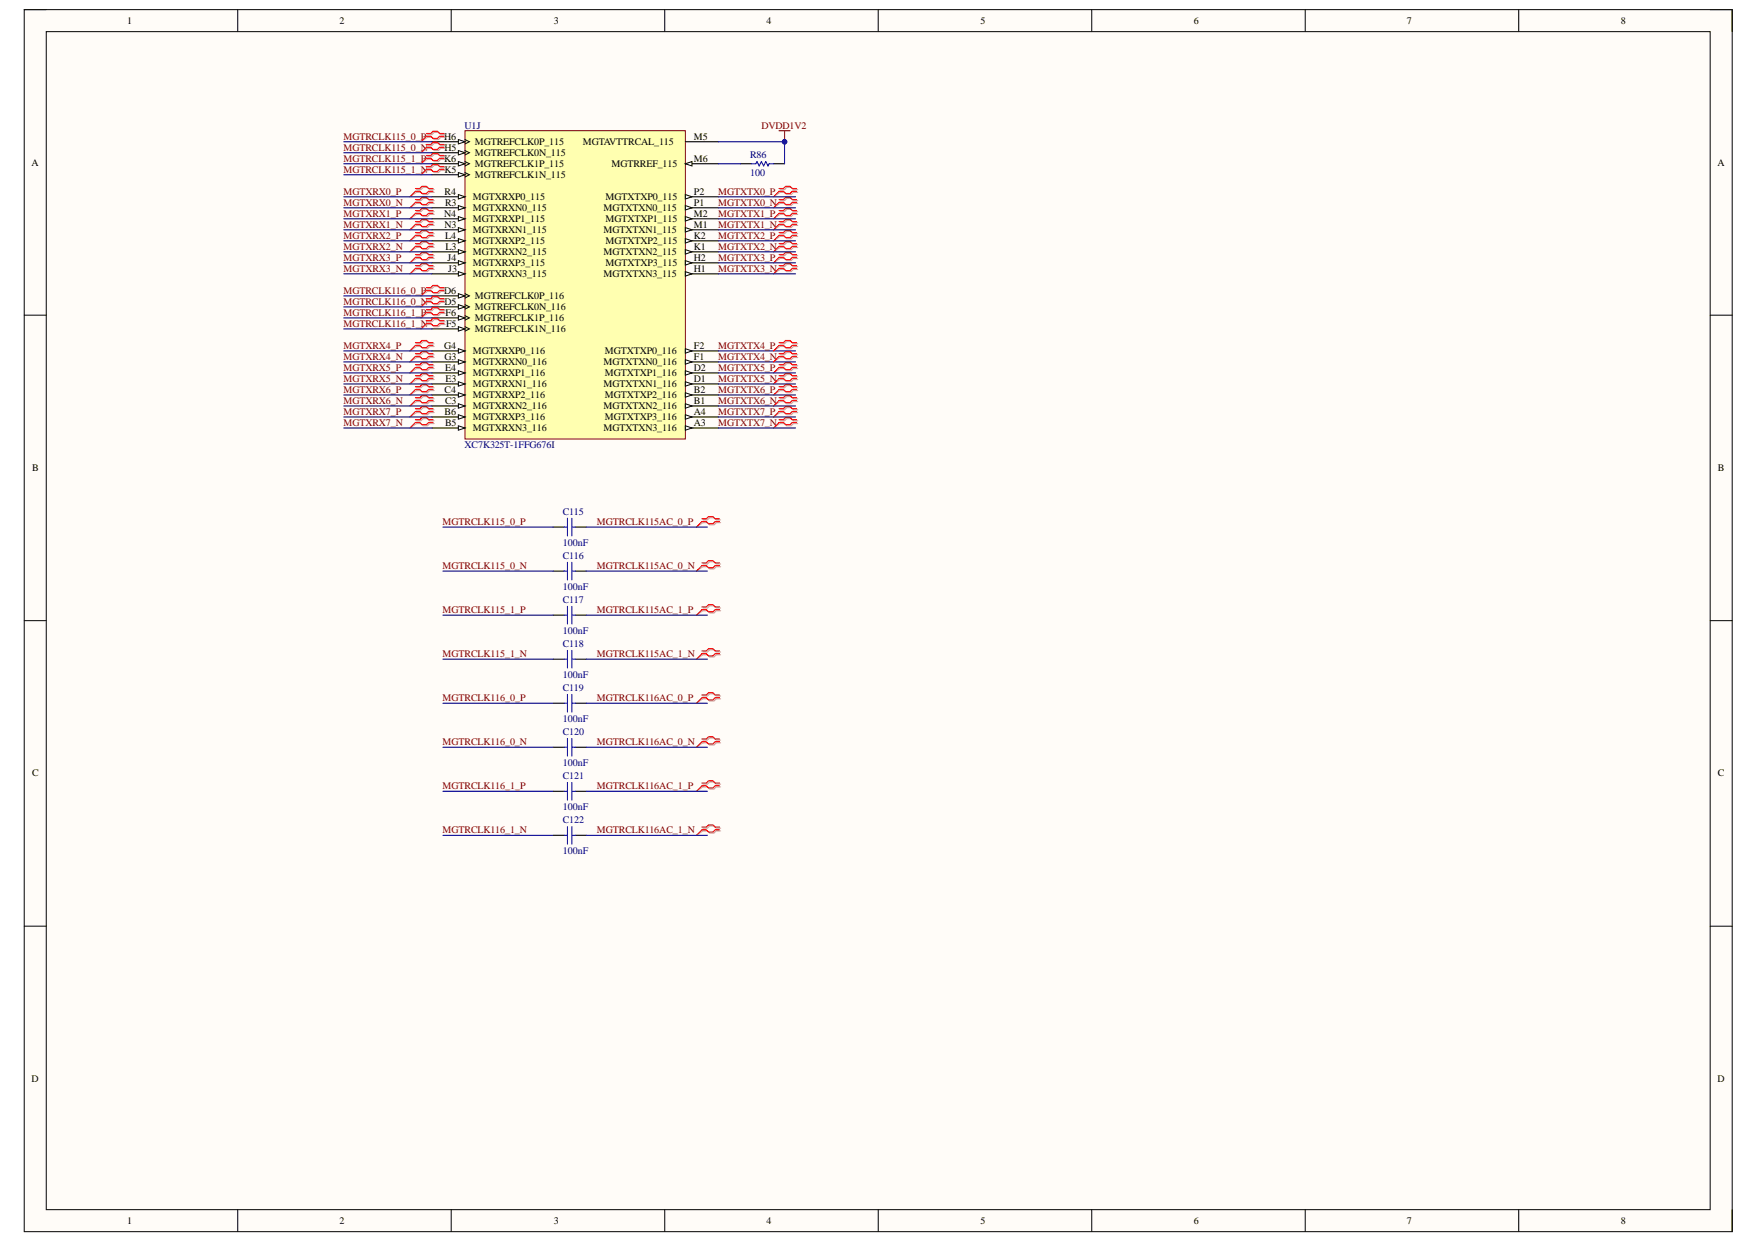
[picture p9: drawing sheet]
<svg xmlns="http://www.w3.org/2000/svg" width="297mm" height="210mm" viewBox="0 0 297 210" stroke-linecap="round" stroke-linejoin="round" font-family="sans-serif">
<defs><g id="words">
<g font-size="1.7">
<text x="21.5" y="4.1">1</text>
<text x="57.3" y="4.1">2</text>
<text x="93.5" y="4.1">3</text>
<text x="129.5" y="4.1">4</text>
<text x="165.6" y="4.1">5</text>
<text x="201.6" y="4.1">6</text>
<text x="237.6" y="4.1">7</text>
<text x="273.7" y="4.1">8</text>
<text x="75" y="23.6">H6</text>
<text x="117.2" y="23.6">M5</text>
<text x="5.3" y="28">A</text>
<text x="75" y="27.3">K6</text>
<text x="75.1" y="29.1">K5</text>
<text x="75.1" y="25.4">H5</text>
<text x="80.2" y="28.2">MGTREFCLK1P_115</text>
<text x="80.2" y="26.4">MGTREFCLK0N_115</text>
<text x="80.2" y="24.5">MGTREFCLK0P_115</text>
<text x="98.4" y="24.5">MGTAVTTRCAL_115</text>
<text x="103.2" y="28.2">MGTRREF_115</text>
<text x="117.2" y="27.3">M6</text>
<text x="290" y="28">A</text>
<text x="75.1" y="32.9">R4</text>
<text x="75.2" y="34.7">R3</text>
<text x="79.8" y="35.7">MGTXRXN0_115</text>
<text x="79.8" y="33.8">MGTXRXP0_115</text>
<text x="80.2" y="30.1">MGTREFCLK1N_115</text>
<text x="101.9" y="35.7">MGTXTXN0_115</text>
<text x="102.2" y="33.8">MGTXTXP0_115</text>
<text x="117.2" y="34.7">P1</text>
<text x="117.2" y="32.9">P2</text>
<text x="75" y="36.6">N4</text>
<text x="75.1" y="38.4">N3</text>
<text x="75.2" y="40.3">L4</text>
<text x="79.8" y="41.2">MGTXRXP2_115</text>
<text x="79.8" y="39.4">MGTXRXN1_115</text>
<text x="79.8" y="37.5">MGTXRXP1_115</text>
<text x="101.9" y="39.4">MGTXTXN1_115</text>
<text x="102.2" y="41.2">MGTXTXP2_115</text>
<text x="102.2" y="37.5">MGTXTXP1_115</text>
<text x="117.2" y="40.3">K2</text>
<text x="117.2" y="38.4">M1</text>
<text x="117.2" y="36.6">M2</text>
<text x="75.3" y="42.2">L3</text>
<text x="75.6" y="44">J4</text>
<text x="75.7" y="45.9">J3</text>
<text x="79.8" y="46.8">MGTXRXN3_115</text>
<text x="79.8" y="44.9">MGTXRXP3_115</text>
<text x="79.8" y="43.1">MGTXRXN2_115</text>
<text x="101.9" y="46.8">MGTXTXN3_115</text>
<text x="101.9" y="43.1">MGTXTXN2_115</text>
<text x="102.2" y="44.9">MGTXTXP3_115</text>
<text x="117.2" y="45.9">H1</text>
<text x="117.2" y="44">H2</text>
<text x="117.2" y="42.2">K1</text>
<text x="75" y="49.6">D6</text>
<text x="75.1" y="51.5">D5</text>
<text x="75.3" y="53.3">F6</text>
<text x="80.2" y="52.4">MGTREFCLK0N_116</text>
<text x="80.2" y="50.5">MGTREFCLK0P_116</text>
<text x="75" y="58.9">G4</text>
<text x="75.3" y="55.2">F5</text>
<text x="79.8" y="59.8">MGTXRXP0_116</text>
<text x="80.2" y="56.1">MGTREFCLK1N_116</text>
<text x="80.2" y="54.2">MGTREFCLK1P_116</text>
<text x="102.1" y="59.8">MGTXTXP0_116</text>
<text x="117.2" y="58.9">F2</text>
<text x="75.1" y="60.7">G3</text>
<text x="75.2" y="62.6">E4</text>
<text x="75.3" y="64.5">E3</text>
<text x="79.8" y="65.4">MGTXRXN1_116</text>
<text x="79.8" y="63.5">MGTXRXP1_116</text>
<text x="79.8" y="61.7">MGTXRXN0_116</text>
<text x="101.9" y="65.4">MGTXTXN1_116</text>
<text x="101.9" y="61.7">MGTXTXN0_116</text>
<text x="102.1" y="63.5">MGTXTXP1_116</text>
<text x="117.2" y="64.5">D1</text>
<text x="117.2" y="62.6">D2</text>
<text x="117.2" y="60.7">F1</text>
<text x="75.1" y="70">B6</text>
<text x="75.1" y="66.3">C4</text>
<text x="75.2" y="71.9">B5</text>
<text x="75.2" y="68.2">C3</text>
<text x="79.8" y="71">MGTXRXP3_116</text>
<text x="79.8" y="69.1">MGTXRXN2_116</text>
<text x="79.8" y="67.2">MGTXRXP2_116</text>
<text x="101.9" y="69.1">MGTXTXN2_116</text>
<text x="102.1" y="71">MGTXTXP3_116</text>
<text x="102.1" y="67.2">MGTXTXP2_116</text>
<text x="117.2" y="71.9">A3</text>
<text x="117.2" y="70">A4</text>
<text x="117.2" y="68.2">B1</text>
<text x="117.2" y="66.3">B2</text>
<text x="79.8" y="72.8">MGTXRXN3_116</text>
<text x="101.9" y="72.8">MGTXTXN3_116</text>
<text x="5.4" y="79.6">B</text>
<text x="290.1" y="79.6">B</text>
<text x="5.4" y="131.1">C</text>
<text x="290.1" y="131.1">C</text>
<text x="5.3" y="182.7">D</text>
<text x="290" y="182.7">D</text>
<text x="21.5" y="206.6">1</text>
<text x="57.3" y="206.6">2</text>
<text x="93.5" y="206.6">3</text>
<text x="129.5" y="206.6">4</text>
<text x="165.6" y="206.6">5</text>
<text x="201.6" y="206.6">6</text>
<text x="237.6" y="206.6">7</text>
<text x="273.7" y="206.6">8</text>
</g>
<g font-size="1.7" fill="#800000">
<text x="58" y="23.6">MGTRCLK115_0_P</text>
<text x="128.6" y="21.7">DVDD1V2</text>
<text x="58" y="25.4">MGTRCLK115_0_N</text>
<text x="58" y="27.3">MGTRCLK115_1_P</text>
<text x="58" y="29.1">MGTRCLK115_1_N</text>
<text x="58" y="32.9">MGTXRX0_P</text>
<text x="58" y="34.7">MGTXRX0_N</text>
<text x="121.2" y="32.9">MGTXTX0_P</text>
<text x="121.2" y="34.7">MGTXTX0_N</text>
<text x="58" y="36.6">MGTXRX1_P</text>
<text x="58" y="38.4">MGTXRX1_N</text>
<text x="58" y="40.3">MGTXRX2_P</text>
<text x="121.2" y="36.6">MGTXTX1_P</text>
<text x="121.2" y="38.4">MGTXTX1_N</text>
<text x="121.2" y="40.3">MGTXTX2_P</text>
<text x="58" y="42.2">MGTXRX2_N</text>
<text x="58" y="44">MGTXRX3_P</text>
<text x="58" y="45.9">MGTXRX3_N</text>
<text x="121.2" y="42.2">MGTXTX2_N</text>
<text x="121.2" y="44">MGTXTX3_P</text>
<text x="121.2" y="45.9">MGTXTX3_N</text>
<text x="58" y="49.6">MGTRCLK116_0_P</text>
<text x="58" y="51.5">MGTRCLK116_0_N</text>
<text x="58" y="53.3">MGTRCLK116_1_P</text>
<text x="58" y="58.9">MGTXRX4_P</text>
<text x="58" y="55.2">MGTRCLK116_1_N</text>
<text x="121.2" y="58.9">MGTXTX4_P</text>
<text x="58" y="60.7">MGTXRX4_N</text>
<text x="58" y="62.6">MGTXRX5_P</text>
<text x="58" y="64.5">MGTXRX5_N</text>
<text x="121.2" y="62.6">MGTXTX5_P</text>
<text x="121.2" y="64.5">MGTXTX5_N</text>
<text x="121.2" y="60.7">MGTXTX4_N</text>
<text x="58" y="66.3">MGTXRX6_P</text>
<text x="58" y="68.2">MGTXRX6_N</text>
<text x="58" y="70">MGTXRX7_P</text>
<text x="58" y="71.9">MGTXRX7_N</text>
<text x="121.2" y="66.3">MGTXTX6_P</text>
<text x="121.2" y="68.2">MGTXTX6_N</text>
<text x="121.2" y="70">MGTXTX7_P</text>
<text x="121.2" y="71.9">MGTXTX7_N</text>
<text x="74.7" y="88.6">MGTRCLK115_0_P</text>
<text x="100.8" y="88.6">MGTRCLK115AC_0_P</text>
<text x="74.7" y="96.1">MGTRCLK115_0_N</text>
<text x="100.8" y="96.1">MGTRCLK115AC_0_N</text>
<text x="74.7" y="103.5">MGTRCLK115_1_P</text>
<text x="100.8" y="103.5">MGTRCLK115AC_1_P</text>
<text x="74.7" y="110.9">MGTRCLK115_1_N</text>
<text x="100.8" y="110.9">MGTRCLK115AC_1_N</text>
<text x="74.7" y="118.4">MGTRCLK116_0_P</text>
<text x="100.8" y="118.4">MGTRCLK116AC_0_P</text>
<text x="74.7" y="125.8">MGTRCLK116_0_N</text>
<text x="100.8" y="125.8">MGTRCLK116AC_0_N</text>
<text x="74.7" y="133.2">MGTRCLK116_1_P</text>
<text x="100.8" y="133.2">MGTRCLK116AC_1_P</text>
<text x="74.7" y="140.7">MGTRCLK116_1_N</text>
<text x="100.8" y="140.7">MGTRCLK116AC_1_N</text>
</g>
<g font-size="1.7" fill="#000080">
<text x="78.5" y="21.7">U1J</text>
<text x="126.7" y="26.7">R86</text>
<text x="126.7" y="29.7">100</text>
<text x="78.5" y="75.6">XC7K325T-1FFG676I</text>
<text x="95" y="86.9">C115</text>
<text x="95" y="92.2">100nF</text>
<text x="95" y="94.4">C116</text>
<text x="95" y="99.6">100nF</text>
<text x="95" y="101.8">C117</text>
<text x="95" y="107">100nF</text>
<text x="95" y="109.2">C118</text>
<text x="95" y="114.5">100nF</text>
<text x="95" y="116.7">C119</text>
<text x="95" y="121.9">100nF</text>
<text x="95" y="124.1">C120</text>
<text x="95" y="129.3">100nF</text>
<text x="95" y="131.5">C121</text>
<text x="95" y="136.8">100nF</text>
<text x="95" y="139">C122</text>
<text x="95" y="144.2">100nF</text>
</g>
</g></defs>
<path d="M4.1 1.6h288.4v206.4h-288.4z" fill-rule="evenodd" fill="#fffcf8"/>
<path d="M4.1 1.6h288.4v206.4h-288.4z" fill="none" stroke="#000" stroke-width=".17"/>
<path d="M7.8 5.3h281v199h-281z" fill-rule="evenodd" fill="#fffcf8"/>
<g fill="none" stroke="#000" stroke-width=".17">
<path d="M4.1 1.6h3.7M7.8 5.3h281v199h-281zM40.1 1.6v3.7M76.2 1.6v3.7M112.3 1.6v3.7M148.3 1.6v3.7M184.4 1.6v3.7M220.4 1.6v3.7M256.5 1.6v3.7M288.8 1.6h3.7v3.7M4.1 53.2h3.7M288.8 53.2h3.7"/>
<path d="M4.1 104.8h3.7M288.8 104.8h3.7M4.1 156.4h3.7M288.8 156.4h3.7M40.1 204.3v3.7M76.2 204.3v3.7M112.3 204.3v3.7M148.3 204.3v3.7M184.4 204.3v3.7M220.4 204.3v3.7M256.5 204.3v3.7M292.5 204.3v3.7"/>
</g>
<path d="M78.5 22.1h37.2v52h-37.2z" fill-rule="evenodd" fill="#ffffb0"/>
<path d="M78.5 22.1h37.2v52h-37.2z" fill="none" stroke="#800000" stroke-width=".17"/>
<path d="M115.7 46.2h5.6" fill="none" stroke="#000" stroke-width=".19"/>
<path d="M115.7 45.9l1.2 .3-1.2 .4z" fill="#f8fcff"/>
<path d="M115.7 45.9l1.2 .3-1.2 .4z" fill="none" stroke="#000" stroke-width=".17"/>
<path d="M115.7 44.4h5.6" fill="none" stroke="#000" stroke-width=".19"/>
<path d="M115.7 44l1.2 .4-1.2 .4z" fill="#f8fcff"/>
<path d="M115.7 44l1.2 .4-1.2 .4z" fill="none" stroke="#000" stroke-width=".17"/>
<path d="M115.7 42.5h5.6" fill="none" stroke="#000" stroke-width=".19"/>
<path d="M115.7 42.2l1.2 .3-1.2 .4z" fill="#f8fcff"/>
<path d="M115.7 42.2l1.2 .3-1.2 .4z" fill="none" stroke="#000" stroke-width=".17"/>
<path d="M115.7 40.7h5.6" fill="none" stroke="#000" stroke-width=".19"/>
<path d="M115.7 40.3l1.2 .4-1.2 .3z" fill="#f8fcff"/>
<path d="M115.7 40.3l1.2 .4-1.2 .3z" fill="none" stroke="#000" stroke-width=".17"/>
<path d="M115.7 38.8h5.6" fill="none" stroke="#000" stroke-width=".19"/>
<path d="M115.7 38.4l1.2 .4-1.2 .4z" fill="#f8fcff"/>
<path d="M115.7 38.4l1.2 .4-1.2 .4z" fill="none" stroke="#000" stroke-width=".17"/>
<path d="M115.7 37h5.6" fill="none" stroke="#000" stroke-width=".19"/>
<path d="M115.7 36.6l1.2 .4-1.2 .3z" fill="#f8fcff"/>
<path d="M115.7 36.6l1.2 .4-1.2 .3z" fill="none" stroke="#000" stroke-width=".17"/>
<path d="M115.7 35.1h5.6" fill="none" stroke="#000" stroke-width=".19"/>
<path d="M115.7 34.7l1.2 .4-1.2 .4z" fill="#f8fcff"/>
<path d="M115.7 34.7l1.2 .4-1.2 .4z" fill="none" stroke="#000" stroke-width=".17"/>
<path d="M115.7 33.2h5.6" fill="none" stroke="#000" stroke-width=".19"/>
<path d="M115.7 32.9l1.2 .3-1.2 .4z" fill="#f8fcff"/>
<path d="M115.7 32.9l1.2 .3-1.2 .4z" fill="none" stroke="#000" stroke-width=".17"/>
<path d="M72.9 46.2h5.6" fill="none" stroke="#000" stroke-width=".19"/>
<path d="M77.4 45.9l1.1 .3-1.1 .4z" fill="#f8fcff"/>
<path d="M77.4 45.9l1.1 .3-1.1 .4z" fill="none" stroke="#000" stroke-width=".17"/>
<path d="M72.9 44.4h5.6" fill="none" stroke="#000" stroke-width=".19"/>
<path d="M77.4 44l1.1 .4-1.1 .4z" fill="#f8fcff"/>
<path d="M77.4 44l1.1 .4-1.1 .4z" fill="none" stroke="#000" stroke-width=".17"/>
<path d="M72.9 42.5h5.6" fill="none" stroke="#000" stroke-width=".19"/>
<path d="M77.4 42.2l1.1 .3-1.1 .4z" fill="#f8fcff"/>
<path d="M77.4 42.2l1.1 .3-1.1 .4z" fill="none" stroke="#000" stroke-width=".17"/>
<path d="M72.9 40.7h5.6" fill="none" stroke="#000" stroke-width=".19"/>
<path d="M77.4 40.3l1.1 .4-1.1 .3z" fill="#f8fcff"/>
<path d="M77.4 40.3l1.1 .4-1.1 .3z" fill="none" stroke="#000" stroke-width=".17"/>
<path d="M72.9 38.8h5.6" fill="none" stroke="#000" stroke-width=".19"/>
<path d="M77.4 38.4l1.1 .4-1.1 .4z" fill="#f8fcff"/>
<path d="M77.4 38.4l1.1 .4-1.1 .4z" fill="none" stroke="#000" stroke-width=".17"/>
<path d="M72.9 37h5.6" fill="none" stroke="#000" stroke-width=".19"/>
<path d="M77.4 36.6l1.1 .4-1.1 .3z" fill="#f8fcff"/>
<path d="M77.4 36.6l1.1 .4-1.1 .3z" fill="none" stroke="#000" stroke-width=".17"/>
<path d="M72.9 35.1h5.6" fill="none" stroke="#000" stroke-width=".19"/>
<path d="M77.4 34.7l1.1 .4-1.1 .4z" fill="#f8fcff"/>
<path d="M77.4 34.7l1.1 .4-1.1 .4z" fill="none" stroke="#000" stroke-width=".17"/>
<path d="M72.9 33.2h5.6" fill="none" stroke="#000" stroke-width=".19"/>
<path d="M77.4 32.9l1.1 .3-1.1 .4z" fill="#f8fcff"/>
<path d="M77.4 32.9l1.1 .3-1.1 .4z" fill="none" stroke="#000" stroke-width=".17"/>
<path d="M72.9 29.5h5.6" fill="none" stroke="#000" stroke-width=".19"/>
<path d="M77.4 29.1l1.1 .4-1.1 .4z" fill="#f8fcff"/>
<path d="M77.4 29.1l1.1 .4-1.1 .4zM78.5 29.1l.8 .4-.8 .4" fill="none" stroke="#000" stroke-width=".17"/>
<path d="M72.9 27.7h5.6" fill="none" stroke="#000" stroke-width=".19"/>
<path d="M77.4 27.3l1.1 .4-1.1 .3z" fill="#f8fcff"/>
<path d="M77.4 27.3l1.1 .4-1.1 .3zM78.5 27.3l.8 .4-.8 .3" fill="none" stroke="#000" stroke-width=".17"/>
<path d="M72.9 25.8h5.6" fill="none" stroke="#000" stroke-width=".19"/>
<path d="M77.4 25.4l1.1 .4-1.1 .4z" fill="#f8fcff"/>
<path d="M77.4 25.4l1.1 .4-1.1 .4zM78.5 25.4l.8 .4-.8 .4" fill="none" stroke="#000" stroke-width=".17"/>
<path d="M72.9 23.9h5.6" fill="none" stroke="#000" stroke-width=".19"/>
<path d="M77.4 23.6l1.1 .3-1.1 .4z" fill="#f8fcff"/>
<path d="M77.4 23.6l1.1 .3-1.1 .4zM78.5 23.6l.8 .3-.8 .4" fill="none" stroke="#000" stroke-width=".17"/>
<path d="M115.7 27.7h5.6" fill="none" stroke="#000" stroke-width=".19"/>
<path d="M115.7 27.7l1.2-.4v.7z" fill="#f8fcff"/>
<path d="M115.7 27.7l1.2-.4v.7z" fill="none" stroke="#000" stroke-width=".17"/>
<path d="M115.7 23.9h5.6M115.7 72.3h5.6" fill="none" stroke="#000" stroke-width=".19"/>
<path d="M115.7 71.9l1.2 .4-1.2 .3z" fill="#f8fcff"/>
<path d="M115.7 71.9l1.2 .4-1.2 .3z" fill="none" stroke="#000" stroke-width=".17"/>
<path d="M115.7 70.4h5.6" fill="none" stroke="#000" stroke-width=".19"/>
<path d="M115.7 70l1.2 .4-1.2 .4z" fill="#f8fcff"/>
<path d="M115.7 70l1.2 .4-1.2 .4z" fill="none" stroke="#000" stroke-width=".17"/>
<path d="M115.7 68.6h5.6" fill="none" stroke="#000" stroke-width=".19"/>
<path d="M115.7 68.2l1.2 .4-1.2 .3z" fill="#f8fcff"/>
<path d="M115.7 68.2l1.2 .4-1.2 .3z" fill="none" stroke="#000" stroke-width=".17"/>
<path d="M115.7 66.7h5.6" fill="none" stroke="#000" stroke-width=".19"/>
<path d="M115.7 66.3l1.2 .4-1.2 .4z" fill="#f8fcff"/>
<path d="M115.7 66.3l1.2 .4-1.2 .4z" fill="none" stroke="#000" stroke-width=".17"/>
<path d="M115.7 64.8h5.6" fill="none" stroke="#000" stroke-width=".19"/>
<path d="M115.7 64.5l1.2 .3-1.2 .4z" fill="#f8fcff"/>
<path d="M115.7 64.5l1.2 .3-1.2 .4z" fill="none" stroke="#000" stroke-width=".17"/>
<path d="M115.7 63h5.6" fill="none" stroke="#000" stroke-width=".19"/>
<path d="M115.7 62.6l1.2 .4-1.2 .4z" fill="#f8fcff"/>
<path d="M115.7 62.6l1.2 .4-1.2 .4z" fill="none" stroke="#000" stroke-width=".17"/>
<path d="M115.7 61.1h5.6" fill="none" stroke="#000" stroke-width=".19"/>
<path d="M115.7 60.7l1.2 .4-1.2 .4z" fill="#f8fcff"/>
<path d="M115.7 60.7l1.2 .4-1.2 .4z" fill="none" stroke="#000" stroke-width=".17"/>
<path d="M115.7 59.3h5.6" fill="none" stroke="#000" stroke-width=".19"/>
<path d="M115.7 58.9l1.2 .4-1.2 .3z" fill="#f8fcff"/>
<path d="M115.7 58.9l1.2 .4-1.2 .3z" fill="none" stroke="#000" stroke-width=".17"/>
<path d="M72.9 72.3h5.6" fill="none" stroke="#000" stroke-width=".19"/>
<path d="M77.4 71.9l1.1 .4-1.1 .3z" fill="#f8fcff"/>
<path d="M77.4 71.9l1.1 .4-1.1 .3z" fill="none" stroke="#000" stroke-width=".17"/>
<path d="M72.9 70.4h5.6" fill="none" stroke="#000" stroke-width=".19"/>
<path d="M77.4 70l1.1 .4-1.1 .4z" fill="#f8fcff"/>
<path d="M77.4 70l1.1 .4-1.1 .4z" fill="none" stroke="#000" stroke-width=".17"/>
<path d="M72.9 68.6h5.6" fill="none" stroke="#000" stroke-width=".19"/>
<path d="M77.4 68.2l1.1 .4-1.1 .3z" fill="#f8fcff"/>
<path d="M77.4 68.2l1.1 .4-1.1 .3z" fill="none" stroke="#000" stroke-width=".17"/>
<path d="M72.9 66.7h5.6" fill="none" stroke="#000" stroke-width=".19"/>
<path d="M77.4 66.3l1.1 .4-1.1 .4z" fill="#f8fcff"/>
<path d="M77.4 66.3l1.1 .4-1.1 .4z" fill="none" stroke="#000" stroke-width=".17"/>
<path d="M72.9 64.8h5.6" fill="none" stroke="#000" stroke-width=".19"/>
<path d="M77.4 64.5l1.1 .3-1.1 .4z" fill="#f8fcff"/>
<path d="M77.4 64.5l1.1 .3-1.1 .4z" fill="none" stroke="#000" stroke-width=".17"/>
<path d="M72.9 63h5.6" fill="none" stroke="#000" stroke-width=".19"/>
<path d="M77.4 62.6l1.1 .4-1.1 .4z" fill="#f8fcff"/>
<path d="M77.4 62.6l1.1 .4-1.1 .4z" fill="none" stroke="#000" stroke-width=".17"/>
<path d="M72.9 61.1h5.6" fill="none" stroke="#000" stroke-width=".19"/>
<path d="M77.4 60.7l1.1 .4-1.1 .4z" fill="#f8fcff"/>
<path d="M77.4 60.7l1.1 .4-1.1 .4z" fill="none" stroke="#000" stroke-width=".17"/>
<path d="M72.9 59.3h5.6" fill="none" stroke="#000" stroke-width=".19"/>
<path d="M77.4 58.9l1.1 .4-1.1 .3z" fill="#f8fcff"/>
<path d="M77.4 58.9l1.1 .4-1.1 .3z" fill="none" stroke="#000" stroke-width=".17"/>
<path d="M72.9 55.5h5.6" fill="none" stroke="#000" stroke-width=".19"/>
<path d="M77.4 55.2l1.1 .3-1.1 .4z" fill="#f8fcff"/>
<path d="M77.4 55.2l1.1 .3-1.1 .4zM78.5 55.2l.8 .3-.8 .4" fill="none" stroke="#000" stroke-width=".17"/>
<path d="M72.9 53.7h5.6" fill="none" stroke="#000" stroke-width=".19"/>
<path d="M77.4 53.3l1.1 .4-1.1 .4z" fill="#f8fcff"/>
<path d="M77.4 53.3l1.1 .4-1.1 .4zM78.5 53.3l.8 .4-.8 .4" fill="none" stroke="#000" stroke-width=".17"/>
<path d="M72.9 51.8h5.6" fill="none" stroke="#000" stroke-width=".19"/>
<path d="M77.4 51.5l1.1 .3-1.1 .4z" fill="#f8fcff"/>
<path d="M77.4 51.5l1.1 .3-1.1 .4zM78.5 51.5l.8 .3-.8 .4" fill="none" stroke="#000" stroke-width=".17"/>
<path d="M72.9 50h5.6" fill="none" stroke="#000" stroke-width=".19"/>
<path d="M77.4 49.6l1.1 .4-1.1 .3z" fill="#f8fcff"/>
<path d="M77.4 49.6l1.1 .4-1.1 .3zM78.5 49.6l.8 .4-.8 .3" fill="none" stroke="#000" stroke-width=".17"/>
<g fill="none" stroke="#d0a19e" stroke-width=".19">
<path d="M70.3 32h.8l.4-.3h.7l.4 .3h.7M70.3 32.5h.8l.4 .4h.7l.4-.4h.7M70.3 33.9h.8l.4-.4h.7l.4 .4h.7M70.3 34.3h.8l.4 .4h.7l.4-.4h.7M70.3 35.7h.8l.4-.3h.7l.4 .3h.7M70.3 36.2h.8l.4 .4h.7l.4-.4h.7M70.3 37.6h.8l.4-.4h.7l.4 .4h.7M70.3 38.1h.8l.4 .3h.7l.4-.3h.7M70.3 39.5h.8l.4-.4h.7l.4 .4h.7M70.3 39.9h.8l.4 .4h.7l.4-.4h.7M72.2 22.7h.7l.4-.3h.8l.3 .3h.8M72.2 23.2h.7l.4 .4h.8l.3-.4h.8"/>
<path d="M72.2 24.6h.7l.4-.4h.8l.3 .4h.8M72.2 25.1h.7l.4 .3h.8l.3-.3h.8M72.2 26.4h.7l.4-.3h.8l.3 .3h.8M72.2 26.9h.7l.4 .4h.8l.3-.4h.8M72.2 28.3h.7l.4-.4h.8l.3 .4h.8M72.2 28.8h.7l.4 .3h.8l.3-.3h.8M131.7 32h.8l.4-.3h.7l.4 .3h.7M131.7 32.5h.8l.4 .4h.7l.4-.4h.7M131.7 33.9h.8l.4-.4h.7l.4 .4h.7M131.7 34.3h.8l.4 .4h.7l.4-.4h.7M131.7 35.7h.8l.4-.3h.7l.4 .3h.7M131.7 36.2h.8l.4 .4h.7l.4-.4h.7"/>
<path d="M131.7 37.6h.8l.4-.4h.7l.4 .4h.7M131.7 38.1h.8l.4 .3h.7l.4-.3h.7M131.7 39.5h.8l.4-.4h.7l.4 .4h.7M131.7 39.9h.8l.4 .4h.7l.4-.4h.7M70.3 41.3h.8l.4-.4h.7l.4 .4h.7M70.3 41.8h.8l.4 .4h.7l.4-.4h.7M70.3 43.2h.8l.4-.4h.7l.4 .4h.7M70.3 43.6h.8l.4 .4h.7l.4-.4h.7M70.3 45h.8l.4-.3h.7l.4 .3h.7M70.3 45.5h.8l.4 .4h.7l.4-.4h.7M72.2 48.8h.7l.4-.4h.8l.3 .4h.8M72.2 49.2h.7l.4 .4h.8l.3-.4h.8"/>
<path d="M72.2 50.6h.7l.4-.4h.8l.3 .4h.8M72.2 51.1h.7l.4 .4h.8l.3-.4h.8M72.2 52.5h.7l.4-.4h.8l.3 .4h.8M72.2 52.9h.7l.4 .4h.8l.3-.4h.8M72.2 54.3h.7l.4-.3h.8l.3 .3h.8M72.2 54.8h.7l.4 .4h.8l.3-.4h.8M131.7 41.3h.8l.4-.4h.7l.4 .4h.7M131.7 41.8h.8l.4 .4h.7l.4-.4h.7M131.7 43.2h.8l.4-.4h.7l.4 .4h.7M131.7 43.6h.8l.4 .4h.7l.4-.4h.7M131.7 45h.8l.4-.3h.7l.4 .3h.7M131.7 45.5h.8l.4 .4h.7l.4-.4h.7"/>
<path d="M70.3 65.5h.8l.4-.4h.7l.4 .4h.7M70.3 66h.8l.4 .3h.7l.4-.3h.7M70.3 67.3h.8l.4-.3h.7l.4 .3h.7M70.3 67.8h.8l.4 .4h.7l.4-.4h.7M70.3 69.2h.8l.4-.4h.7l.4 .4h.7M70.3 69.7h.8l.4 .3h.7l.4-.3h.7M70.3 71.1h.8l.4-.4h.7l.4 .4h.7M70.3 71.5h.8l.4 .4h.7l.4-.4h.7M131.7 61.8h.8l.4-.4h.7l.4 .4h.7M131.7 62.2h.8l.4 .4h.7l.4-.4h.7M131.7 63.6h.8l.4-.3h.7l.4 .3h.7M131.7 64.1h.8l.4 .4h.7l.4-.4h.7"/>
<path d="M131.7 65.5h.8l.4-.4h.7l.4 .4h.7M131.7 66h.8l.4 .3h.7l.4-.3h.7M131.7 67.3h.8l.4-.3h.7l.4 .3h.7M131.7 67.8h.8l.4 .4h.7l.4-.4h.7M131.7 69.2h.8l.4-.4h.7l.4 .4h.7M131.7 69.7h.8l.4 .3h.7l.4-.3h.7M131.7 71.1h.8l.4-.4h.7l.4 .4h.7M131.7 71.5h.8l.4 .4h.7l.4-.4h.7"/>
</g>
<g fill="none" stroke="#d0a19e" stroke-width=".17">
<path d="M70.3 32.5l-1.1 .7M70.3 34.3l-1.1 .8M70.3 36.2l-1.1 .8M70.3 38.1l-1.1 .7M70.3 39.9l-1.1 .8M72.2 23.2l-1.1 .7M72.2 25.1l-1.1 .7M72.2 26.9l-1.1 .8M72.2 28.8l-1.1 .7M131.7 32.5l-1.1 .7M131.7 34.3l-1.1 .8M131.7 36.2l-1.1 .8"/>
<path d="M131.7 38.1l-1.1 .7M131.7 39.9l-1.1 .8M70.3 41.8l-1.1 .7M70.3 43.6l-1.1 .8M70.3 45.5l-1.1 .7M72.2 49.2l-1.1 .8M72.2 51.1l-1.1 .7M72.2 52.9l-1.1 .8M72.2 54.8l-1.1 .7M131.7 41.8l-1.1 .7M131.7 43.6l-1.1 .8M131.7 45.5l-1.1 .7"/>
<path d="M70.3 66l-1.1 .7M70.3 67.8l-1.1 .8M70.3 69.7l-1.1 .7M70.3 71.5l-1.1 .8M131.7 62.2l-1.1 .8M131.7 64.1l-1.1 .7M131.7 66l-1.1 .7M131.7 67.8l-1.1 .8M131.7 69.7l-1.1 .7M131.7 71.5l-1.1 .8"/>
</g>
<g fill="none" stroke="#f00" stroke-width=".19">
<path d="M70.1 31.8h.8l.4-.3h.7l.4 .3h.7M70.1 32.3h.8l.4 .4h.7l.4-.4h.7M70.1 33.7h.8l.4-.4h.7l.4 .4h.7M70.1 34.2h.8l.4 .3h.7l.4-.3h.7M70.1 35.6h.8l.4-.4h.7l.4 .4h.7M70.1 36h.8l.4 .4h.7l.4-.4h.7M70.1 37.4h.8l.4-.4h.7l.4 .4h.7M70.1 37.9h.8l.4 .4h.7l.4-.4h.7M70.1 39.3h.8l.4-.4h.7l.4 .4h.7M70.1 39.7h.8l.4 .4h.7l.4-.4h.7M72 22.5h.8l.3-.3h.8l.3 .3h.8M72 23h.8l.3 .4h.8l.3-.4h.8"/>
<path d="M72 24.4h.8l.3-.4h.8l.3 .4h.8M72 24.9h.8l.3 .3h.8l.3-.3h.8M72 26.3h.8l.3-.4h.8l.3 .4h.8M72 26.7h.8l.3 .4h.8l.3-.4h.8M72 28.1h.8l.3-.4h.8l.3 .4h.8M72 28.6h.8l.3 .4h.8l.3-.4h.8M131.6 31.8h.7l.4-.3h.7l.4 .3h.7M131.6 32.3h.7l.4 .4h.7l.4-.4h.7M131.6 33.7h.7l.4-.4h.7l.4 .4h.7M131.6 34.2h.7l.4 .3h.7l.4-.3h.7M131.6 35.6h.7l.4-.4h.7l.4 .4h.7M131.6 36h.7l.4 .4h.7l.4-.4h.7"/>
<path d="M131.6 37.4h.7l.4-.4h.7l.4 .4h.7M131.6 37.9h.7l.4 .4h.7l.4-.4h.7M131.6 39.3h.7l.4-.4h.7l.4 .4h.7M131.6 39.7h.7l.4 .4h.7l.4-.4h.7M70.1 41.1h.8l.4-.3h.7l.4 .3h.7M70.1 41.6h.8l.4 .4h.7l.4-.4h.7M70.1 43h.8l.4-.4h.7l.4 .4h.7M70.1 43.5h.8l.4 .3h.7l.4-.3h.7M70.1 44.9h.8l.4-.4h.7l.4 .4h.7M70.1 45.3h.8l.4 .4h.7l.4-.4h.7M72 48.6h.8l.3-.4h.8l.3 .4h.8M72 49h.8l.3 .4h.8l.3-.4h.8"/>
<path d="M72 50.4h.8l.3-.3h.8l.3 .3h.8M72 50.9h.8l.3 .4h.8l.3-.4h.8M72 52.3h.8l.3-.4h.8l.3 .4h.8M72 52.8h.8l.3 .3h.8l.3-.3h.8M72 54.1h.8l.3-.3h.8l.3 .3h.8M72 54.6h.8l.3 .4h.8l.3-.4h.8M131.6 41.1h.7l.4-.3h.7l.4 .3h.7M131.6 41.6h.7l.4 .4h.7l.4-.4h.7M131.6 43h.7l.4-.4h.7l.4 .4h.7M131.6 43.5h.7l.4 .3h.7l.4-.3h.7M131.6 44.9h.7l.4-.4h.7l.4 .4h.7M131.6 45.3h.7l.4 .4h.7l.4-.4h.7"/>
<path d="M70.1 65.3h.8l.4-.4h.7l.4 .4h.7M70.1 65.8h.8l.4 .3h.7l.4-.3h.7M70.1 67.2h.8l.4-.4h.7l.4 .4h.7M70.1 67.6h.8l.4 .4h.7l.4-.4h.7M70.1 69h.8l.4-.4h.7l.4 .4h.7M70.1 69.5h.8l.4 .4h.7l.4-.4h.7M70.1 70.9h.8l.4-.4h.7l.4 .4h.7M70.1 71.3h.8l.4 .4h.7l.4-.4h.7M131.6 61.6h.7l.4-.4h.7l.4 .4h.7M131.6 62h.7l.4 .4h.7l.4-.4h.7M131.6 63.4h.7l.4-.3h.7l.4 .3h.7M131.6 63.9h.7l.4 .4h.7l.4-.4h.7"/>
<path d="M131.6 65.3h.7l.4-.4h.7l.4 .4h.7M131.6 65.8h.7l.4 .3h.7l.4-.3h.7M131.6 67.2h.7l.4-.4h.7l.4 .4h.7M131.6 67.6h.7l.4 .4h.7l.4-.4h.7M131.6 69h.7l.4-.4h.7l.4 .4h.7M131.6 69.5h.7l.4 .4h.7l.4-.4h.7M131.6 70.9h.7l.4-.4h.7l.4 .4h.7M131.6 71.3h.7l.4 .4h.7l.4-.4h.7"/>
</g>
<g fill="none" stroke="#f00" stroke-width=".17">
<path d="M70.1 32.3l-.9 .9M70.1 34.2l-.9 .9M70.1 36l-.9 1M70.1 37.9l-.9 .9M70.1 39.7l-.9 1M72 23l-.9 .9M72 24.9l-.9 .9M72 26.7l-.9 1M72 28.6l-.9 .9M131.6 32.3l-1 .9M131.6 34.2l-1 .9M131.6 36l-1 1"/>
<path d="M131.6 37.9l-1 .9M131.6 39.7l-1 1M70.1 41.6l-.9 .9M70.1 43.5l-.9 .9M70.1 45.3l-.9 .9M72 49l-.9 1M72 50.9l-.9 .9M72 52.8l-.9 .9M72 54.6l-.9 .9M131.6 41.6l-1 .9M131.6 43.5l-1 .9M131.6 45.3l-1 .9"/>
<path d="M70.1 65.8l-.9 .9M70.1 67.6l-.9 1M70.1 69.5l-.9 .9M70.1 71.3l-.9 1M131.6 62l-1 1M131.6 63.9l-1 .9M131.6 65.8l-1 .9M131.6 67.6l-1 1M131.6 69.5l-1 .9M131.6 71.3l-1 1"/>
</g>
<path d="M131.6 22.1h1.8M132.5 22.1v1.8" fill="none" stroke="#800000" stroke-width=".19"/>
<circle cx="132.5" cy="23.9" r=".37" fill="#000080"/>
<circle cx="132.5" cy="23.9" r=".37" fill="none" stroke="#000080" stroke-width=".17"/>
<g fill="none" stroke="#000" stroke-width=".19">
<path d="M125 27.7h1.9M130.6 27.7h1.9M93.4 89h1.9M93.4 96.4h1.9M97.1 89h1.9M97.1 96.4h1.9M93.4 103.9h1.9M93.4 111.3h1.9M93.4 118.8h1.9M97.1 103.9h1.9M97.1 111.3h1.9M97.1 118.8h1.9"/>
<path d="M93.4 126.2h1.9M93.4 133.6h1.9M97.1 126.2h1.9M97.1 133.6h1.9M93.4 141.1h1.9M97.1 141.1h1.9"/>
</g>
<g fill="none" stroke="#00f" stroke-width=".19">
<path d="M126.9 27.7h.7l.2-.4 .4 .7 .4-.7 .3 .7 .4-.7 .4 .7 .2-.3h.7M95.3 89h.5M95.3 96.4h.5M95.8 87.5v3M95.8 95v2.9M96.6 87.5v3M96.6 95v2.9M96.6 89h.5M96.6 96.4h.5M95.3 103.9h.5M95.3 111.3h.5M95.3 118.8h.5"/>
<path d="M95.8 102.4v3M95.8 109.8v3M95.8 117.3v2.9M96.6 102.4v3M96.6 109.8v3M96.6 117.3v2.9M96.6 103.9h.5M96.6 111.3h.5M96.6 118.8h.5M95.3 126.2h.5M95.3 133.6h.5M95.8 124.7v3"/>
<path d="M95.8 132.1v3M95.8 139.6v3M96.6 124.7v3M96.6 132.1v3M96.6 139.6v3M96.6 126.2h.5M96.6 133.6h.5M95.3 141.1h.5M96.6 141.1h.5"/>
</g>
<g fill="none" stroke="#d0a19e" stroke-width=".19">
<path d="M70.3 59.9h.8l.4-.4h.7l.4 .4h.7M70.3 58.1h.8l.4-.4h.7l.4 .4h.7M70.3 58.5h.8l.4 .4h.7l.4-.4h.7M70.3 60.4h.8l.4 .3h.7l.4-.3h.7M70.3 61.8h.8l.4-.4h.7l.4 .4h.7M70.3 62.2h.8l.4 .4h.7l.4-.4h.7M70.3 63.6h.8l.4-.3h.7l.4 .3h.7M70.3 64.1h.8l.4 .4h.7l.4-.4h.7M118.7 87.8h.8l.3-.4h.8l.3 .4h.8M118.7 88.3h.8l.3 .3h.8l.3-.3h.8M118.7 95.2h.8l.3-.3h.8l.3 .3h.8M118.7 95.7h.8l.3 .4h.8l.3-.4h.8"/>
<path d="M118.7 102.7h.8l.3-.4h.8l.3 .4h.8M118.7 103.1h.8l.3 .4h.8l.3-.4h.8M118.7 110.1h.8l.3-.4h.8l.3 .4h.8M118.7 110.6h.8l.3 .3h.8l.3-.3h.8M118.7 117.5h.8l.3-.3h.8l.3 .3h.8M118.7 118h.8l.3 .4h.8l.3-.4h.8M118.7 125h.8l.3-.4h.8l.3 .4h.8M118.7 125.4h.8l.3 .4h.8l.3-.4h.8M118.7 132.4h.8l.3-.4h.8l.3 .4h.8M118.7 132.9h.8l.3 .4h.8l.3-.4h.8M118.7 139.9h.8l.3-.4h.8l.3 .4h.8M118.7 140.3h.8l.3 .4h.8l.3-.4h.8"/>
</g>
<path d="M70.3 58.5l-1.1 .8M70.3 60.4l-1.1 .7M70.3 62.2l-1.1 .8M70.3 64.1l-1.1 .7M118.7 88.3l-1.1 .7M118.7 95.7l-1.1 .7M118.7 103.1l-1.1 .8M118.7 110.6l-1.1 .7M118.7 118l-1.1 .8M118.7 125.4l-1.1 .8M118.7 132.9l-1.1 .7M118.7 140.3l-1.1 .8" fill="none" stroke="#d0a19e" stroke-width=".17"/>
<g fill="none" stroke="#f00" stroke-width=".19">
<path d="M70.1 59.7h.8l.4-.3h.7l.4 .3h.7M70.1 57.9h.8l.4-.4h.7l.4 .4h.7M70.1 58.3h.8l.4 .4h.7l.4-.4h.7M70.1 60.2h.8l.4 .4h.7l.4-.4h.7M70.1 61.6h.8l.4-.4h.7l.4 .4h.7M70.1 62h.8l.4 .4h.7l.4-.4h.7M70.1 63.4h.8l.4-.3h.7l.4 .3h.7M70.1 63.9h.8l.4 .4h.7l.4-.4h.7M118.5 87.6h.8l.3-.4h.8l.4 .4h.7M118.5 88.1h.8l.3 .3h.8l.4-.3h.7M118.5 95h.8l.3-.3h.8l.4 .3h.7M118.5 95.5h.8l.3 .4h.8l.4-.4h.7"/>
<path d="M118.5 102.5h.8l.3-.4h.8l.4 .4h.7M118.5 103h.8l.3 .3h.8l.4-.3h.7M118.5 109.9h.8l.3-.3h.8l.4 .3h.7M118.5 110.4h.8l.3 .4h.8l.4-.4h.7M118.5 117.4h.8l.3-.4h.8l.4 .4h.7M118.5 117.8h.8l.3 .4h.8l.4-.4h.7M118.5 124.8h.8l.3-.4h.8l.4 .4h.7M118.5 125.3h.8l.3 .3h.8l.4-.3h.7M118.5 132.2h.8l.3-.3h.8l.4 .3h.7M118.5 132.7h.8l.3 .4h.8l.4-.4h.7M118.5 139.7h.8l.3-.4h.8l.4 .4h.7M118.5 140.1h.8l.3 .4h.8l.4-.4h.7"/>
</g>
<path d="M70.1 58.3l-.9 1M70.1 60.2l-.9 .9M70.1 62l-.9 1M70.1 63.9l-.9 .9M118.5 88.1l-.9 .9M118.5 95.5l-.9 .9M118.5 103l-.9 .9M118.5 110.4l-.9 .9M118.5 117.8l-.9 1M118.5 125.3l-.9 .9M118.5 132.7l-.9 .9M118.5 140.1l-.9 1" fill="none" stroke="#f00" stroke-width=".17"/>
<g fill="none" stroke="#000080" stroke-width=".19">
<path d="M58.1 27.7h14.8M58.1 38.8h14.8M58.1 37h14.8M58.1 35.1h14.8M58.1 33.2h14.8M58.1 29.5h14.8M58.1 25.8h14.8M58.1 23.9h14.8M121.3 23.9h11.2v3.8M121.3 27.7h3.7M121.3 38.8h13M121.3 37h13"/>
<path d="M121.3 35.1h13M121.3 33.2h13M58.1 59.3h14.8M58.1 55.5h14.8M58.1 53.7h14.8M58.1 51.8h14.8M58.1 50h14.8M58.1 46.2h14.8M58.1 44.4h14.8M58.1 42.5h14.8M58.1 40.7h14.8M121.3 59.3h13"/>
<path d="M121.3 46.2h13M121.3 44.4h13M121.3 42.5h13M121.3 40.7h13M58.1 72.3h14.8M58.1 70.4h14.8M58.1 68.6h14.8M58.1 66.7h14.8M58.1 61.1h14.8M121.3 72.3h13M121.3 70.4h13M121.3 68.6h13"/>
<path d="M121.3 66.7h13M121.3 61.1h13M121.3 64.8h13M121.3 63h13M74.8 96.4h18.6M74.8 89h18.6M99 96.4h20.5M99 89h20.5M74.8 118.8h18.6M74.8 111.3h18.6M74.8 103.9h18.6M99 118.8h20.5"/>
<path d="M99 111.3h20.5M99 103.9h20.5M74.8 133.6h18.6M74.8 126.2h18.6M99 133.6h20.5M99 126.2h20.5M74.8 141.1h18.6M99 141.1h20.5"/>
</g>
<circle cx="132.5" cy="23.9" r=".37" fill="#000080"/>
<circle cx="132.5" cy="23.9" r=".37" fill="none" stroke="#000080" stroke-width=".17"/>
<path d="M131.7 58.1h.8l.4-.4h.7l.4 .4h.7M131.7 58.5h.8l.4 .4h.7l.4-.4h.7M131.7 59.9h.8l.4-.4h.7l.4 .4h.7M131.7 60.4h.8l.4 .3h.7l.4-.3h.7" fill="none" stroke="#d0a19e" stroke-width=".19"/>
<path d="M131.7 58.5l-1.1 .8M131.7 60.4l-1.1 .7" fill="none" stroke="#d0a19e" stroke-width=".17"/>
<path d="M131.6 57.9h.7l.4-.4h.7l.4 .4h.7M131.6 58.3h.7l.4 .4h.7l.4-.4h.7M131.6 59.7h.7l.4-.3h.7l.4 .3h.7M131.6 60.2h.7l.4 .4h.7l.4-.4h.7" fill="none" stroke="#f00" stroke-width=".19"/>
<path d="M131.6 58.3l-1 1M131.6 60.2l-1 .9" fill="none" stroke="#f00" stroke-width=".17"/>
<path d="M58.1 63h14.8M58.1 64.8h14.8" fill="none" stroke="#000080" stroke-width=".19"/>
<use href="#words"/>
</svg>
